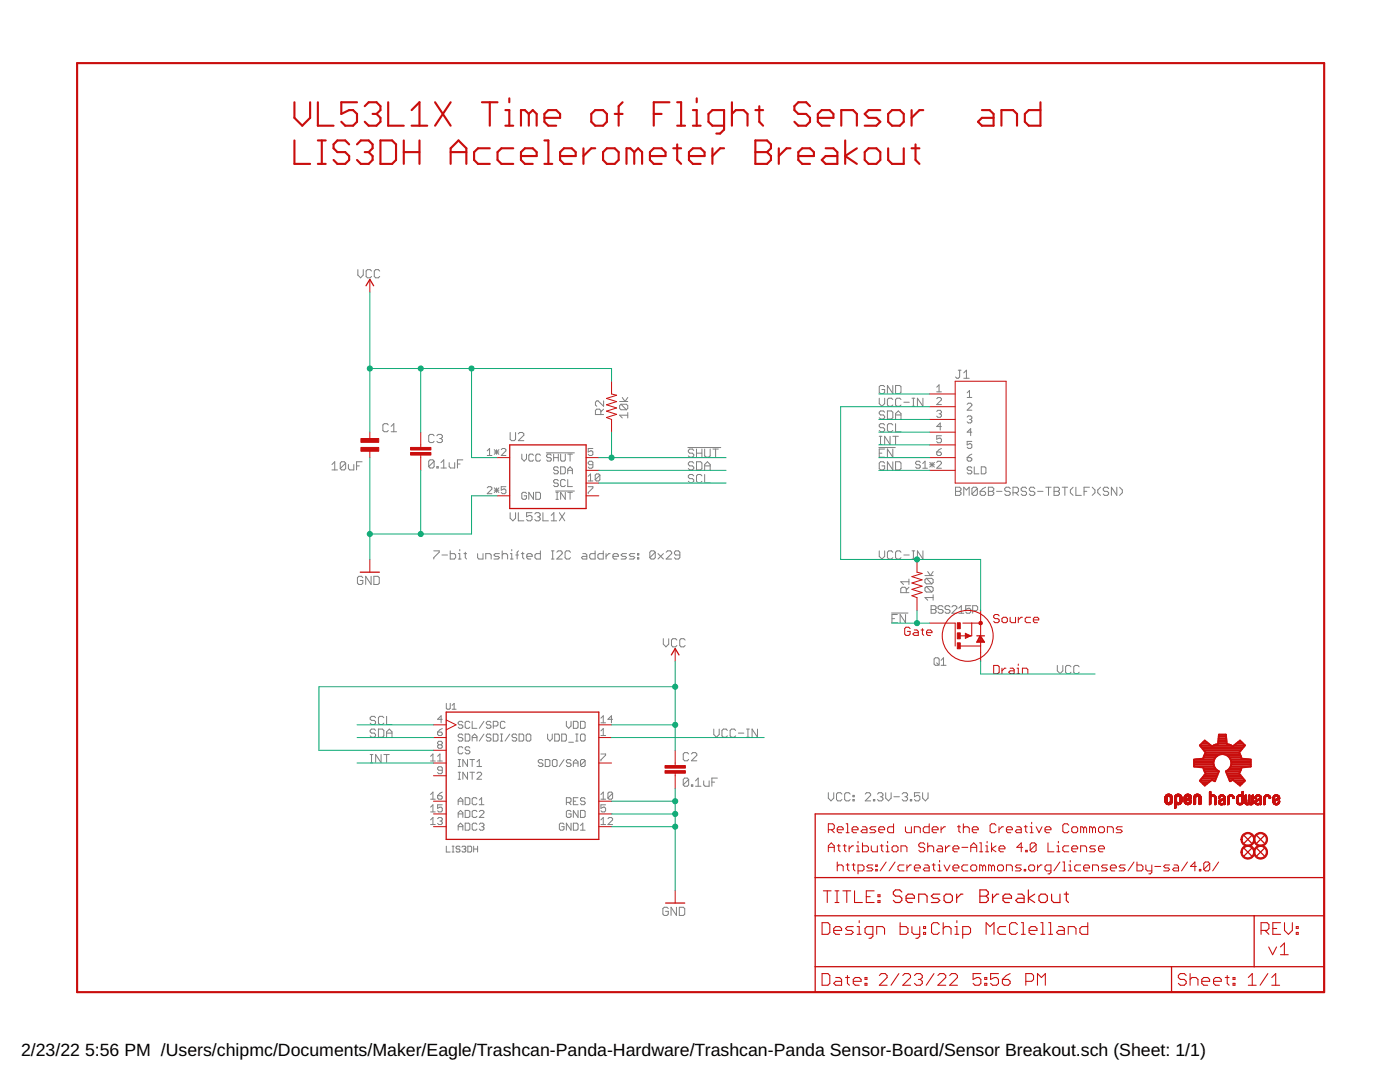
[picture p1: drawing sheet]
<svg xmlns="http://www.w3.org/2000/svg" width="279mm" height="216mm" viewBox="0 0 279 216" stroke-linecap="round" stroke-linejoin="round" font-family="sans-serif">
<defs><g id="words">
<g font-size="3.5">
<text x="4.2" y="210.7">2/23/22</text>
<text x="17" y="210.7">5:56 PM /Users/chipmc/Documents/Maker/Eagle/Trashcan-Panda-Hardware/Trashcan-Panda Sensor-Board/Sensor Breakout.sch (Sheet: 1/1)</text>
</g>
</g></defs>
<g fill="none" stroke="#808080" stroke-width=".2">
<path d="M71.4 53.8v1.1l.6 .5 .5-.5v-1.1M74.1 54.1l-.2-.3h-.6l-.2 .3v1.1l.2 .2h.6l.2-.2M75.8 54.1l-.3-.3h-.5l-.3 .3v1.1l.3 .2h.5l.3-.2M120.5 80v1.1l-1.1-1.1h-.3l-.3 .3v.5l.3 .3M124.2 79.3l.5 .8 .6-.8M175.5 79.5v1l.5 .6 .6-.6v-1M176.6 77.2l-.3-.3h-.6l-.2 .3v1.1l.2 .2h.6l.3-.2v-.6h-.6M178.2 76.9v1.6l-1.1-1.6v1.6M178.2 79.7l-.3-.2h-.5l-.3 .2v1.1l.3 .3h.5l.3-.3M178.7 76.9h.9l.2 .3v1.1l-.2 .2h-.9zM179.8 79.7l-.2-.2h-.6l-.3 .2v1.1l.3 .3h.6l.2-.3M182 79.5h.6"/>
<path d="M182.3 79.5v1.6M184.2 79.5v1.6l-1.1-1.6v1.6M186.9 79.6l.3-.3h.4l.3 .3v.2l-1 .9h1M186.9 77.3l.5-.5v1.4M186.9 78.2h1M191.2 73.9h.6M191.5 73.9v1.3l-.3 .3h-.2l-.3-.3M192.3 75.5h1.1M192.3 74.4l.6-.5v1.6M193 78.4l.5-.5v1.4M193 79.3h1M66.3 92.7l.5-.6v1.7"/>
<path d="M66.3 93.8h1.1M69 92.4v1.1l-.3 .3h-.5l-.3-.3M69 92.4l-.3-.3h-.5l-.3 .3v1.1M69 92.4l-1.1 1.1M69.5 92.7v.8l.3 .3h.8v-1.1M71.2 93h.5M72.3 92.1h-1.1v1.7M77.5 84.8l-.3-.3h-.5l-.3 .3v1.1l.3 .2h.5l.3-.2M78.1 86.1h1M78.1 85.1l.5-.6v1.6M86.6 87l-.2-.3h-.6l-.2 .3v1.1l.2 .2h.6l.2-.2M86.6 92l-.2-.2h-.6l-.2 .2v1.1"/>
<path d="M86.6 92v1.1l-.2 .3h-.6l-.2-.3M86.6 92l-1 1.1M87.2 93.1h.3v.3h-.3zM87.2 87l.3-.3h.5l.3 .3v.2l-.3 .3M87.7 87.5h.3M88 93.4h1.1M88 92.3l.6-.5v1.6M88 87.5l.3 .3v.3l-.3 .2h-.5l-.3-.2M89.6 92.3v.8l.3 .3h.8v-1.1M91.3 92.6h.5M92.4 91.8h-1.1v1.6M97.2 97.3l.3-.2h.4l.3 .2v.3l-1 .9h1"/>
<path d="M97.2 90l.5-.5v1.4M97.2 90.9h1M98.6 89.7l1 1M98.6 97.3l1 1M98.6 97.8h1M98.6 90.2h1M99.1 89.7v1M99.1 97.3v1M99.6 97.3l-1 1M99.6 89.7l-1 1M100 89.7l.3-.2h.4l.3 .2v.3l-1 .9h1M101 97.1h-1v.7l.7-.2 .3 .2v.5l-.3 .2h-.4l-.3-.2"/>
<path d="M101.8 86.3v1.4l.3 .2h.5l.3-.2v-1.4M103.4 86.6l.3-.3h.6l.2 .3v.2l-1.1 1.1h1.1M104.1 90.6v.9l.5 .5 .5-.5v-.9M105.1 98.5l-.3-.3h-.4l-.3 .3v.9l.3 .2h.4l.3-.2v-.5h-.5M106.5 90.8l-.3-.2h-.4l-.3 .2v1l.3 .2h.4l.3-.2M106.5 98.2v1.4l-1-1.4v1.4M106.9 98.2h.7l.3 .3v.9l-.3 .2h-.7zM107.9 90.8l-.3-.2h-.4l-.3 .2v1l.3 .2h.4l.3-.2M109 90.4h5.6M110 90.8l-.2-.2h-.5l-.2 .2v.3l.2 .2h.5l.2 .2v.3l-.2 .2h-.5l-.2-.2M110.5 90.6v1.4M110.5 91.3h.9"/>
<path d="M110.9 98h3.7M111 98.2h.4M111 99.6h.4M111.2 98.2v1.4M111.4 95.9l-.2-.2h-.5l-.2 .2v.3l.2 .2h.5l.2 .2v.3l-.2 .2h-.5l-.2-.2M111.4 93.4l-.2-.2h-.5l-.2 .2v.2l.2 .3h.5l.2 .2v.2l-.2 .3h-.5l-.2-.3M111.4 90.6v1.4M111.9 90.6v1.2l.2 .2h.5l.2-.2v-1.2M111.9 93.2h.7l.2 .2v.9l-.2 .3h-.7zM112.8 95.9l-.2-.2h-.5l-.2 .2v1l.2 .2h.5l.2-.2M112.8 98.2v1.4l-.9-1.4v1.4M113.3 98.2h.9"/>
<path d="M113.3 95.7v1.4h.9M113.3 90.6h.9M113.3 93.9h.9M113.3 94.6v-1l.5-.4 .4 .4v1M113.8 90.6v1.4M113.8 98.2v1.4M117.4 97.1h.9v.2l-.9 1v.2M117.4 95l.5-.4v1.4M117.4 96h.9M118.3 89.5h-.9v.7l.5-.2h.2l.2 .2v.5l-.2 .2h-.5l-.2-.2M118.3 92.7h-.7l-.2-.2v-.2l.2-.3h.5l.2 .3v.9l-.2 .2h-.5l-.2-.2M119.7 94.8l-.2-.2h-.5l-.2 .2v.9"/>
<path d="M119.7 94.8v.9l-.2 .3h-.5l-.2-.3M119.7 94.8l-.9 .9M119.9 82.7v-.8l-.3-.3h-.5l-.3 .3v.8h1.7M120.5 81.6l-.6 .6M123.7 80.1h1.6M123.9 80.7h1.1l.3 .2v.6l-.3 .3M123.9 80.7l-.2 .2v.6l.2 .3h1.1M123.9 80.7l1.1 1.1M125.3 82.8h-1.6l.5 .6M125.3 82.3v1.1M137.3 89.3h6.5M138.5 95l-.3-.3h-.6l-.2 .3v.2l.2 .3h.6l.3 .3v.2l-.3 .3h-.6l-.2-.3"/>
<path d="M138.5 92.4l-.3-.3h-.6l-.2 .3v.3l.2 .3h.6l.3 .2v.3l-.3 .3h-.6l-.2-.3M138.5 89.9l-.3-.3h-.6l-.2 .3v.2l.2 .3h.6l.3 .3v.3l-.3 .2h-.6l-.2-.2M139 92.1h.8l.3 .3v1.1l-.3 .3h-.8zM139 89.6v1.6M139 90.4h1.1M140.1 95l-.3-.3h-.5l-.3 .3v1l.3 .3h.5l.3-.3M140.1 89.6v1.6M140.6 93h1.1M140.6 94.7v1.6h1.1M140.6 89.6v1.4l.3 .2h.6l.2-.2v-1.4M140.6 93.8v-1.1l.6-.6 .5 .6v1.1M142.3 89.6h1.1"/>
<path d="M142.8 89.6v1.6M175.4 89.3h3.3M175.5 90.4h.5M175.5 88.7h.5M175.5 87.1h.5M175.7 87.1v1.6M176.6 82.3l-.3-.3h-.6l-.2 .3v.2l.2 .3h.6l.3 .3v.3l-.3 .2h-.6l-.2-.2M176.6 92.4l-.3-.3h-.6l-.2 .3v1.1l.2 .3h.6l.3-.3v-.5h-.6M176.6 84.8l-.3-.3h-.6l-.2 .3v.3l.2 .2h.6l.3 .3v.3l-.3 .2h-.6l-.2-.2M176.6 89.6h-1.1v1.6h1.1M177.1 82h.8l.3 .3v1.1l-.3 .2h-.8zM177.6 87.1v1.6l-1-1.6v1.6"/>
<path d="M178.2 84.8l-.3-.3h-.5l-.3 .3v1.1l.3 .2h.5l.3-.2M178.2 89.6v1.6l-1.1-1.6v1.6M178.2 92.1v1.7l-1.1-1.7v1.7M178.2 87.1h1.1M178.7 82.8h1.1M178.7 92.1h.9l.2 .3v1.1l-.2 .3h-.9zM178.7 84.5v1.6h1.1M178.7 83.6v-1.1l.6-.5 .5 .5v1.1M178.7 87.1v1.6M180.4 80.3h1.1M182 81.1h.6M183.7 92.3l-.3-.3h-.4l-.3 .3v.2l.3 .2h.4l.3 .3v.2l-.3 .2h-.4l-.3-.2"/>
<path d="M184.1 92.5l.5-.5v1.4M184.1 93.4h1M185.5 92.7h1M185.5 92.3l1 .9M186 92.3v.9M186.5 92.3l-1 .9M186.9 90.2h.7l.3 .2v.3l-.3 .2h-.4l-.3-.2zM186.9 92.3l.3-.3h.4l.3 .3v.2l-1 .9h1M186.9 82.1l.3-.2h.4l.3 .2v.2l-.3 .3M187.4 82.6h.2M187.6 82.6l.3 .2v.2l-.3 .3h-.4l-.3-.3M187.9 87h-1v.7l.7-.3 .3 .3v.4l-.3 .2h-.4l-.3-.2"/>
<path d="M187.9 85.1h-1l.7-.7v1.4M187.9 89.5l-1 .7M190.7 97.2h.8l.3 .3v.3l-.3 .2 .3 .3v.3l-.3 .2h-.8zM190.7 98h.8M192.3 98.8v-1.6l.6 .6 .5-.6v1.6M193 91.3h.7l.3 .2v.3l-.3 .2h-.4l-.3-.2zM193 80.7l.3-.2h.4l.3 .2v.2l-1 1h1M193 83.2l.3-.2h.4l.3 .2v.3l-.3 .2M193.5 83.7h.2M193.7 83.7l.3 .2v.3l-.3 .2h-.4l-.3-.2M194 88.1h-1v.7l.5-.3h.2l.3 .3v.4l-.3 .3h-.4l-.3-.3M194 86.2h-1l.7-.7v1.4"/>
<path d="M194 93.4l-.3-.2h-.4l-.3 .2v.2l.3 .3h.4l.3 .2v.2l-.3 .3h-.4l-.3-.3M194 90.6l-1 .7M194.4 93.2v1.4h1M195.1 97.5l-.3-.3h-.6l-.2 .3v1.1M195.1 97.5v1.1l-.3 .2h-.6l-.2-.2M195.1 97.5l-1.1 1.1M195.6 98h.8l.3 .3v.3l-.3 .2h-.5l-.3-.2zM195.8 93.2h.7l.3 .2v.9l-.3 .3h-.7zM196.7 97.2l-.5 .3-.6 .5M197.3 97.2h.8l.2 .3v.3l-.2 .2 .2 .3v.3l-.2 .2h-.8zM197.3 98h.8M198.9 98h1.1"/>
<path d="M201.6 97.5l-.3-.3h-.5l-.3 .3v.3l.3 .2h.5l.3 .3v.3l-.3 .2h-.5l-.3-.2M202.2 98.3h.8l.2-.3v-.5l-.2-.3h-.8v1.6M202.7 98.3l.5 .5M204.9 97.5l-.3-.3h-.5l-.3 .3v.3l.3 .2h.5l.3 .3v.3l-.3 .2h-.5l-.3-.2M206.5 97.5l-.3-.3h-.5l-.3 .3v.3l.3 .2h.5l.3 .3v.3l-.3 .2h-.5l-.3-.2M207.1 98h1.1M208.7 97.2h1.1M209.3 97.2v1.6M210.4 97.2h.8l.2 .3v.3l-.2 .2 .2 .3v.3l-.2 .2h-.8zM210.4 98h.8M212 97.2h1.1M212.5 97.2v1.6"/>
<path d="M214.2 97.2l-.6 .6v.5l.6 .5M214.7 97.2v1.6h1.1M216.3 98h.6M217.4 97.2h-1.1v1.6M218 97.2l.5 .6v.5l-.5 .5M219.6 97.2l-.5 .6v.5l.5 .5M221.3 97.5l-.3-.3h-.6l-.2 .3v.3l.2 .2h.6l.3 .3v.3l-.3 .2h-.6l-.2-.2M222.9 97.2v1.6l-1.1-1.6v1.6M223.4 97.2l.6 .6v.5l-.6 .5M72.4 115.3l-.2-.3h-.6l-.3 .3v1.1l.3 .2h.6l.2-.2v-.6h-.5M74.1 115v1.6l-1.1-1.6v1.6M74.6 115h.8l.3 .3v1.1l-.3 .2h-.8z"/>
<path d="M86.6 109.9h1.1v.3l-1.1 1.1v.2M88.2 110.7h1.1M89.9 109.9v1.6h.8l.2-.2v-.6l-.2-.2h-.8M91.5 111.5h.5M91.5 110.5h.3v1M91.8 109.6v.3M92.6 110.5h.5M92.9 110.2v1.1l.2 .2M95.3 110.5v.8l.3 .2h.8v-1M96.9 111.5v-1h.8l.3 .2v.8M99.7 110.5h-.9l-.2 .2 .2 .3h.6l.3 .3-.3 .2h-.8M100.2 110.7l.3-.2h.5l.3 .2v.8"/>
<path d="M100.2 109.9v1.6M101.8 102.3v1.1l.6 .5 .5-.5v-1.1M101.9 111.5h.5M101.9 110.5h.2v1M102.1 109.6v.3M102.9 110.7h.6M103.4 102.3v1.6h1.1M103.5 109.9l-.3 .3v1.3M104 110.5h.6M104.3 110.2v1.1l.3 .2M105.1 111h1.1v-.3l-.3-.2h-.5l-.3 .2v.6l.3 .2h.5M106.2 102.3h-1.1v.8l.8-.3 .3 .3v.6l-.3 .2h-.5l-.3-.2"/>
<path d="M106.7 102.6l.3-.3h.5l.3 .3v.2l-.3 .3M107.3 103.1h.2M107.5 103.1l.3 .3v.3l-.3 .2h-.5l-.3-.2M107.8 109.9v1.6h-.8l-.2-.2v-.6l.2-.2h.8M108.4 102.3v1.6h1.1M110 103.9h1.1M110 102.8l.5-.5v1.6M110 109.9h.6M110 111.5h.6M110.3 109.9v1.6M111.1 110.2l.3-.3h.6l.2 .3v.3l-1.1 1h1.1M111.6 102.3l1.1 1.6"/>
<path d="M112.7 102.3l-1.1 1.6M113.9 110.2l-.3-.3h-.6l-.2 .3v1.1l.2 .2h.6l.3-.2M116.3 110.5h.6l.2 .2v.8h-.8l-.3-.2 .3-.3h.8M118.8 109.9v1.6h-.9l-.2-.2v-.6l.2-.2h.9M120.4 109.9v1.6h-.8l-.3-.2v-.6l.3-.2h.8M120.9 110.5v1M121.8 110.5h-.3l-.6 .5M122.3 111h1.1v-.3l-.3-.2h-.5l-.3 .2v.6l.3 .2h.5M125 110.5h-.8l-.2 .2 .2 .3h.6l.2 .3-.2 .2h-.8M126.7 110.5h-.8l-.3 .2 .3 .3h.5l.3 .3-.3 .2h-.8M127.2 110.5h.3v.2h-.3zM127.2 111.3h.3v.2h-.3z"/>
<path d="M130.8 110.2l-.3-.3h-.6l-.2 .3v1.1M130.8 110.2v1.1l-.3 .2h-.6l-.2-.2M130.8 110.2l-1.1 1.1M131.3 110.5l1.1 1M132.4 110.5l-1.1 1M132.9 110.2l.3-.3h.6l.2 .3v.3l-1.1 1h1.1M135.7 110.7h-.8l-.3-.2v-.3l.3-.3h.5l.3 .3v1.1l-.3 .2h-.5l-.3-.2M175.5 109.9v1.1l.5 .5 .6-.5v-1.1M178.2 110.2l-.3-.3h-.5l-.3 .3v1.1l.3 .2h.5l.3-.2M179.8 110.2l-.2-.3h-.6l-.3 .3v1.1l.3 .2h.6l.2-.2M180.4 110.7h1.1M180.9 118.3v-.8l-.3-.3h-.6l-.2 .3v.8h1.6"/>
<path d="M181.4 117.2l-.5 .5M181.4 116.1h-1.6l.5 .5M181.4 115.5v1.1M182 109.9h.6M182 111.5h.6M182.3 109.9v1.6M184.2 109.9v1.6l-1.1-1.6v1.6M184.6 114.9h1.6M184.9 115.4h1l.3 .3v.5l-.3 .3M184.9 117.1h1l.3 .2v.6l-.3 .2M184.9 117.1l-.3 .2v.6l.3 .2h1M184.9 115.4l-.3 .3v.5l.3 .3h1"/>
<path d="M184.9 117.1l1 1M184.9 115.4l1 1.1M185.1 114l.6 .9 .5-.9M186.2 119.2h-1.6l.5 .6M186.2 118.7v1.1M132.4 127.4v1.1l.5 .6 .6-.6v-1.1M135.1 127.7l-.3-.3h-.5l-.3 .3v1.1l.3 .3h.5l.3-.3M136.7 127.7l-.2-.3h-.6l-.2 .3v1.1l.2 .3h.6l.2-.3M177.9 122.3h3.3M178 123.4h.5M179.1 122.6h-1.1v1.6h1.1M180.7 122.6v1.6l-1.1-1.6v1.6"/>
<path d="M185.8 120.9h.8l.2 .2v.3l-.2 .2 .2 .3v.2l-.2 .3h-.8zM185.8 121.6h.8M186.4 131.5l.3-.2h.5l.2 .2v1l-.2 .3h-.5l-.3-.3zM186.9 132.3l.5 .5M187.8 132.8h1M187.8 131.8l.5-.5v1.5M188.2 121.1l-.2-.2h-.5l-.3 .2v.3l.3 .2h.5l.2 .3v.2l-.2 .3h-.5l-.3-.3M189.6 121.1l-.3-.2h-.5l-.2 .2v.3l.2 .2h.5l.3 .3v.2l-.3 .3h-.5l-.2-.3M190 121.1l.2-.2h.5l.3 .2v.3l-1 1h1M191.3 122.4h1M191.3 121.4l.6-.5v1.5M193.7 120.9h-1v.7l.5-.2h.3l.2 .2v.5l-.2 .3h-.5l-.3-.3"/>
<path d="M194.1 121.9h.8l.2-.3v-.5l-.2-.2h-.8v1.5M211 132.8v1.1l.6 .5 .5-.5v-1.1M213.7 133.1l-.2-.3h-.6l-.2 .3v1l.2 .3h.6l.2-.3M215.4 133.1l-.3-.3h-.5l-.3 .3v1l.3 .3h.5l.3-.3M73.9 152.2h.5M73.9 150.6h.5M74.1 150.6v1.6M75 143.2l-.3-.3h-.6l-.2 .3v.3l.2 .2h.6l.3 .3v.3l-.3 .3h-.6l-.2-.3M75 145.8l-.3-.3h-.6l-.2 .3v.2l.2 .3h.6l.3 .3v.2l-.3 .3h-.6l-.2-.3M75.5 145.5h.8l.3 .3v1l-.3 .3h-.8zM76.1 150.6v1.6l-1.1-1.6v1.6M76.6 143.2l-.3-.3h-.5l-.3 .3v1.1l.3 .3h.5l.3-.3"/>
<path d="M76.6 150.6h1.1M77.2 142.9v1.7h1M77.2 147.1v-1.1l.5-.5 .5 .5v1.1M77.2 150.6v1.6M77.2 146.3h1M85.9 150.9l.5-.4v1.3M85.9 158.5l.5-.4v1.4M85.9 151.8h1M85.9 159.5h1M87.3 146.1h.7l.3 .2v.2l-.3 .3h-.4l-.3-.3zM87.3 158.8h.7l.3 .2v.2l-.3 .3h-.4l-.3-.3zM87.3 151.8h1"/>
<path d="M87.3 150.9l.5-.4v1.3M87.6 148.6l-.3-.2v-.3l.3-.2h.4l.3 .2v.3l-.3 .2M87.6 148.6l-.3 .2v.3l.3 .2h.4l.3-.2v-.3l-.3-.2M87.6 148.6h.4M88.3 143.5h-1l.7-.7v1.4M88.3 145.4l-1 .7M88.3 153.7h-.7l-.3-.2v-.3l.3-.2h.4l.3 .2v1l-.3 .2h-.4l-.3-.2M88.3 158.1l-.5 .2-.5 .5M89.1 140.4v.9l.2 .2h.3l.3-.2v-.9M90.2 141.5h.8M90.2 140.7l.4-.3v1.1M91.4 155.5h.5"/>
<path d="M91.4 154.1h.5M91.4 153h.5M91.4 151.6h.5M91.4 159.9h1M91.7 151.6v1.4M91.7 154.1v1.4M92.4 144.2l-.3-.3h-.4l-.3 .3v.2l.3 .2h.4l.3 .3v.2l-.3 .2h-.4l-.3-.2M92.4 146.7l-.3-.2h-.4l-.3 .2v.2l.3 .3h.4l.3 .2v.2l-.3 .3h-.4l-.3-.3M92.4 149.2l-.3-.2h-.4l-.3 .2v1l.3 .2h.4l.3-.2M92.8 146.5h.7l.3 .2v.9l-.3 .3h-.7zM92.8 159.2h.7l.3 .2v.9l-.3 .3h-.7zM93.3 151.6v1.4l-.9-1.4v1.4"/>
<path d="M93.3 154.1v1.4l-.9-1.4v1.4M93.8 144.2l-.3-.3h-.4l-.3 .3v.9l.3 .2h.4l.3-.2M93.8 149.2l-.3-.2h-.4l-.3 .2v.3l.3 .2h.4l.3 .2v.3l-.3 .2h-.4l-.3-.2M93.8 154.1h.9M93.8 151.6h.9M94.2 143.9v1.4h1M94.2 147.9v-1l.5-.4 .5 .4v1M94.2 151.6v1.4M94.2 154.1v1.4M94.2 147.2h1M95.2 159.4l-.2-.2h-.5l-.3 .2v.9l.3 .3h.5l.2-.3M95.2 154.3l.2-.2h.5l.2 .2v.3l-.9 .9h.9"/>
<path d="M95.2 153h.9M95.2 152l.5-.4v1.4M95.7 159.6l.4-.4v1.4M96.6 143.9l-.9 1.4M96.6 146.5l-.9 1.4M98 144.2l-.3-.3h-.4l-.3 .3v.2l.3 .2h.4l.3 .3v.2l-.3 .2h-.4l-.3-.2M98 146.7l-.3-.2h-.4l-.3 .2v.2l.3 .3h.4l.3 .2v.2l-.3 .3h-.4l-.3-.3M98.4 144.9h.7l.3-.3v-.4l-.3-.3h-.7v1.4M98.4 146.5h.7l.3 .2v.9l-.3 .3h-.7zM99.9 146.5h.4M99.9 147.9h.4M100.1 146.5v1.4"/>
<path d="M100.8 144.2l-.2-.3h-.5l-.2 .3v.9l.2 .2h.5l.2-.2M101.7 146.5l-.9 1.4M103.1 146.7l-.2-.2h-.5l-.2 .2v.2l.2 .3h.5l.2 .2v.2l-.2 .3h-.5l-.2-.3M103.6 146.5h.7l.2 .2v.9l-.2 .3h-.7zM105.2 146.5h.5l.2 .2v.9l-.2 .3h-.5l-.2-.3v-.9zM108.4 151.8l-.3-.2h-.4l-.3 .2v.2l.3 .3h.4l.3 .2v.2l-.3 .3h-.4l-.3-.3M108.8 151.6h.7l.2 .2v.9l-.2 .3h-.7zM109.3 146.5v.9l.4 .5 .5-.5v-.9M110.2 151.8l.3-.2h.4l.3 .2v.9l-.3 .3h-.4l-.3-.3zM110.7 146.5h.7l.2 .2v.9l-.2 .3h-.7zM112.1 146.5h.7l.2 .2v.9l-.2 .3h-.7zM112.6 151.6l-1 1.4"/>
<path d="M113 143.9v1l.5 .4 .5-.4v-1M113.5 148.1h.9M114 151.8l-.3-.2h-.4l-.3 .2v.2l.3 .3h.4l.3 .2v.2l-.3 .3h-.4l-.3-.3M114.4 143.9h.7l.3 .3v.9l-.3 .2h-.7zM114.4 152.3h1M114.4 153v-1l.5-.4 .5 .4v1M114.4 159.9h.5M114.9 146.5h.5M114.9 147.9h.5M115.1 146.5v1.4M115.4 159.2h-1v1.4h1M115.8 143.9h.7l.3 .3v.9l-.3 .2h-.7z"/>
<path d="M116.1 146.5h.4l.3 .2v.9l-.3 .3h-.4l-.3-.3v-.9zM116.8 159.4l-.3-.2h-.4l-.3 .2v.2l.3 .3h.4l.3 .2v.2l-.3 .3h-.4l-.3-.3M116.8 151.8v.9l-.3 .3h-.4l-.3-.3M116.8 151.8l-.3-.2h-.4l-.3 .2v.9M116.8 151.8l-1 .9M119.9 143.3l.5-.5v1.4M119.9 145.8l.5-.4v1.4M119.9 158.5l.5-.4v1.4M119.9 146.8h1M119.9 150.5h1v.2l-1 .9v.2M119.9 144.2h1M119.9 159.5h1"/>
<path d="M122.3 143.5h-1l.7-.7v1.4M122.3 158.3v.9l-.3 .3h-.4l-.3-.3M122.3 158.3l-.3-.2h-.4l-.3 .2v.9M122.3 158.3l-1 .9M137.4 150.5l-.2-.3h-.6l-.2 .3v1l.2 .3h.6l.2-.3M137.4 155.5l-.2-.2h-.6l-.2 .2v1.1M137.4 155.5v1.1l-.2 .3h-.6l-.2-.3M137.4 155.5l-1 1.1M138 156.6h.3v.3h-.3zM138 150.5l.3-.3h.5l.3 .3v.2l-1.1 1.1h1.1M138.8 156.9h1.1M138.8 155.8l.5-.5v1.6"/>
<path d="M140.4 155.8v.8l.3 .3h.8v-1.1M142.1 156.1h.5M142.5 145.5v1.1l.5 .5 .5-.5v-1.1M143.2 155.3h-1.1v1.6M145.2 145.8l-.3-.3h-.5l-.3 .3v1l.3 .3h.5l.3-.3M146.8 145.8l-.3-.3h-.5l-.3 .3v1l.3 .3h.5l.3-.3M147.4 146.3h1M149 145.5h.5M149 147.1h.5M149.3 145.5v1.6M151.2 145.5v1.6l-1.1-1.6v1.6M165.3 158.2v1.1l.5 .5 .6-.5v-1.1"/>
<path d="M168 158.5l-.3-.3h-.5l-.3 .3v1l.3 .3h.5l.3-.3M169.7 158.5l-.3-.3h-.6l-.2 .3v1l.2 .3h.6l.3-.3M170.2 159.5h.3v.3h-.3zM170.2 158.7h.3v.3h-.3zM172.7 158.5l.2-.3h.6l.3 .3v.2l-1.1 1.1h1.1M174.3 159.5h.3v.3h-.3zM175.1 158.5l.3-.3h.5l.3 .3v.2l-.3 .3M175.7 159h.2M175.9 159l.3 .3v.2l-.3 .3h-.5l-.3-.3M176.8 158.2v1.1l.5 .5 .5-.5v-1.1M178.4 159h1.1M180 158.5l.3-.3h.5l.3 .3v.2l-.3 .3"/>
<path d="M180.6 159h.2M180.8 159l.3 .3v.2l-.3 .3h-.5l-.3-.3M181.7 159.5h.2v.3h-.2zM183.6 158.2h-1.1v.8l.5-.3h.3l.3 .3v.5l-.3 .3h-.5l-.3-.3M184.1 158.2v1.1l.6 .5 .5-.5v-1.1M85.9 161.1l.5-.5v1.4M85.9 163.6l.5-.5v1.4M85.9 164.5h1M85.9 162h1M87.3 163.4l.3-.3h.4l.3 .3v.2l-.3 .2M87.8 163.8h.2M88 163.8l.3 .3v.2l-.3 .2h-.4l-.3-.2"/>
<path d="M88.3 160.6h-1v.7l.5-.2h.2l.3 .2v.5l-.3 .2h-.4l-.3-.2M89.1 168.8v1.2h.8M90.2 170h.4M90.2 168.8h.4M90.4 168.8v1.2M91.4 160.6v-1l.5-.4 .5 .4v1M91.4 163.1v-.9l.5-.5 .5 .5v.9M91.4 165.7v-1l.5-.4 .5 .4v1M91.4 165h1M91.4 162.4h1M91.8 169l-.2-.2h-.4l-.2 .2 .2 .4h.4l.2 .2-.2 .4h-.4l-.2-.2M92.2 169l.2-.2h.4l.2 .2-.2 .4"/>
<path d="M92.6 169.4h.2M92.8 169.4l.2 .2-.2 .4h-.4l-.2-.2M92.8 161.7h.7l.3 .2v1l-.3 .2h-.7zM92.8 164.3h.7l.3 .2v.9l-.3 .3h-.7zM93.4 168.8h.5l.2 .2v.8l-.2 .2h-.5zM94.5 169.4h.8M94.5 168.8v1.2M95.2 161.9l-.2-.2h-.5l-.3 .2v1l.3 .2h.5l.2-.2M95.2 164.5l-.2-.2h-.5l-.3 .2v.9l.3 .3h.5l.2-.3M95.3 168.8v1.2M95.7 164.5l.2-.2h.5l.2 .2v.2l-.2 .3M95.7 161.9l.2-.2h.5l.2 .2v.3l-.9 .9h.9"/>
<path d="M95.7 160.6h.9M96.1 165h.3M96.4 165l.2 .2v.2l-.2 .3h-.5l-.2-.3M112.6 164.5l-.3-.2h-.4l-.3 .2v.9l.3 .3h.4l.3-.3v-.4h-.5M113 160.1h.7l.3-.2v-.5l-.3-.2h-.7v1.4M113.5 160.1l.5 .5M114 161.9l-.3-.2h-.4l-.3 .2v1l.3 .2h.4l.3-.2v-.5h-.5M114 164.3v1.4l-1-1.4v1.4M114.4 164.3h.7l.3 .2v.9l-.3 .3h-.7zM115.4 161.7v1.4l-1-1.4v1.4M115.8 161.7h.7l.3 .2v1l-.3 .2h-.7zM115.8 165.7h1"/>
<path d="M115.8 164.7l.5-.4v1.4M119.9 163.6l.5-.5v1.4M119.9 164.5h1M120.9 160.6h-1v.7l.5-.2h.2l.3 .2v.5l-.3 .2h-.4l-.3-.2M121.3 163.4l.3-.3h.4l.3 .3v.2l-1 .9h1M133.4 181.3l-.3-.3h-.5l-.3 .3v1.1l.3 .3h.5l.3-.3v-.6h-.6M135 181v1.7l-1.1-1.7v1.7M135.6 181h.8l.3 .3v1.1l-.3 .3h-.8z"/>
</g>
<g fill="none" stroke="#c90d0c" stroke-width=".21">
<path d="M185.5 124.3h5.1v4.6M191.6 128.9h4.1M192.2 124.3h3.5M193.9 124.3v2.6h-2.2M195.7 121.8v10.2M164.3 177.8h1.6M165.1 177.8v2.3M166.6 177.8h.8M167 177.8v2.3M168.2 177.8h1.6M169 177.8v2.3M170.5 177.8v2.3h1.6"/>
<path d="M172.9 178.9h.8M174.5 177.8h-1.6v2.3h1.6M175.2 179.7h.4v.4h-.4zM175.2 178.5h.4v.4h-.4zM164.1 184.1h1.1l.4 .4v1.6l-.4 .3h-1.1zM164.1 194.3h1.1l.4 .3v1.6l-.4 .4h-1.1zM166.4 185.7h1.6v-.4l-.4-.4h-.8l-.4 .4v.8l.4 .3h.8M166.6 180.1h.8M166.8 195.1h.8l.4 .3v1.2h-1.2l-.4-.4 .4-.4h1.2M168.7 195.1h.8M169.1 194.6v1.6l.4 .4M170.3 184.9h-1.2l-.4 .4 .4 .4h.8l.4 .4-.4 .3h-1.2"/>
<path d="M170.3 195.8h1.6v-.4l-.4-.3h-.8l-.4 .3v.8l.4 .4h.8M171.1 186.4h.8M171.1 184.9h.4v1.5M171.5 183.7v.4M172.6 196.2h.4v.4h-.4zM172.6 195.1h.4v.3h-.4zM174.2 186.4h-1.2l-.4-.3v-.8l.4-.4h1.2v1.9l-.4 .4h-.4M175 186.4v-1.5h1.1l.4 .4v1.1M175.5 194.6l.4-.3h.8l.3 .3v.5l-1.5 1.5h1.5M179.4 194.3l-1.6 2.3M179.6 184.1v2.3h1.2l.4-.3v-.8l-.4-.4h-1.2M180.2 194.6l.4-.3h.7l.4 .3v.5l-1.5 1.5h1.5"/>
<path d="M182 184.9v1.2l.4 .3h1.2M182.5 194.6l.4-.3h.8l.4 .3v.5l-.4 .3M183.3 195.4h.4M183.6 184.9v1.9l-.4 .4h-.4M183.7 195.4l.4 .4v.4l-.4 .4h-.8l-.4-.4M184.3 186.1h.4v.3h-.4zM184.3 184.9h.4v.4h-.4zM186.4 194.3l-1.6 2.3M187.2 194.6l.4-.3h.7l.4 .3v.5l-1.5 1.5h1.5M187.5 184.5l-.4-.4h-.8l-.4 .4v1.6l.4 .3h.8l.4-.3M188.2 184.1v2.3M188.2 185.3l.4-.4h.8l.4 .4v1.1"/>
<path d="M189.5 194.6l.4-.3h.8l.4 .3v.5l-1.6 1.5h1.6M190.6 186.4h.7M190.6 184.9h.4v1.5M191 183.7v.4M192.1 186.4h1.2l.4-.3v-.8l-.4-.4h-1.2v2.3M195.7 194.3h-1.5v1.1l.8-.3h.4l.3 .3v.8l-.3 .4h-.8l-.4-.4M196.5 196.2h.4v.4h-.4zM196.5 195.1h.4v.3h-.4zM196.8 186.4v-2.3l.8 .8 .8-.8v2.3M199.3 194.3h-1.6v1.1l.8-.3h.4l.4 .3v.8l-.4 .4h-.8l-.4-.4M200 195.4h1.2l.4 .4v.4l-.4 .4h-.8l-.4-.4zM200.7 184.9h-1.2l-.3 .4v.8l.3 .3h1.2"/>
<path d="M201.6 194.3l-.8 .3-.8 .8M203.1 184.5l-.5-.4h-.7l-.4 .4v1.6l.4 .3h.7l.5-.3M203.8 184.1h.4v2.3M203.8 186.4h.8M204.7 195.8h1.2l.4-.4v-.8l-.4-.3h-1.2v2.3M205.4 185.7h1.5v-.4l-.3-.4h-.8l-.4 .4v.8l.4 .3h.8M207.1 196.6v-2.3l.7 .8 .8-.8v2.3M207.7 184.1h.4v2.3M207.7 186.4h.8M209.3 184.1h.4v2.3M209.3 186.4h.8M211.2 184.9h.8l.4 .4v1.1h-1.2l-.4-.3 .4-.4h1.2"/>
<path d="M213.2 186.4v-1.5h1.2l.3 .4v1.1M217.1 184.1v2.3h-1.2l-.4-.3v-.8l.4-.4h1.2M236.7 194.6l-.4-.3h-.7l-.4 .3v.5l.4 .3h.7l.4 .4v.4l-.4 .4h-.7l-.4-.4M237.5 195.4l.4-.3h.8l.4 .3v1.2M237.5 194.3v2.3M239.8 195.8h1.6v-.4l-.4-.3h-.8l-.4 .3v.8l.4 .4h.8M242.2 195.8h1.5v-.4l-.3-.3h-.8l-.4 .3v.8l.4 .4h.8M244.5 195.1h.8M244.9 194.6v1.6l.4 .4M246.1 196.2h.4v.4h-.4zM246.1 195.1h.4v.3h-.4zM249.1 196.6h1.6"/>
<path d="M249.1 195.1l.8-.8v2.3M251.7 185.7h1.2l.3-.4v-.8l-.3-.4h-1.2v2.3M252.5 185.7l.7 .7M253 194.3l-1.5 2.3M253.2 189l.8 1.5 .8-1.5M253.8 196.6h1.6M253.8 195.1l.8-.8v2.3M254 185.3h.8M255.5 189l.8-.8v2.3M255.5 190.5h1.6M255.6 184.1h-1.6v2.3h1.6M256.3 184.1v1.6l.8 .7 .8-.7v-1.6"/>
<path d="M258.7 186.1h.4v.3h-.4zM258.7 184.9h.4v.4h-.4z"/>
<circle cx="193.1" cy="126.9" r="5.1"/>
</g>
<g fill="none" stroke="#c90d0c" stroke-width=".42">
<path d="M15.4 12.6h248.9v185.4h-248.9zM101.6 19.6v.8M139 19.6v.8M58.8 20.4v3.1l1.5 1.6 1.6-1.6v-3.1M58.8 28v4.7h3.1M63.4 20.4v4.7h3.2M63.4 32.7h1.6M63.4 28h1.6M64.2 28v4.7M69.7 28.8l-.8-.8h-1.6l-.7 .8v.8l.7 .8h1.6l.8 .7v.8l-.8 .8h-1.6l-.7-.8M71.2 20.4h-3.1v2.3l1.6-.7h.8l.7 .7v1.6l-.7 .8h-1.6l-.8-.8M71.2 28.8l.8-.8h1.6l.8 .8v.8l-.8 .8"/>
<path d="M72.8 21.2l.8-.8h1.5l.8 .8v.8l-.8 .7M72.8 30.4h.8M73.6 30.4l.8 .7v.8l-.8 .8h-1.6l-.8-.8M74.4 22.7h.7M75.1 22.7l.8 .8v.8l-.8 .8h-1.5l-.8-.8M75.9 28h2.4l.7 .8v3.1l-.7 .8h-2.4zM77.5 20.4v4.7h3.1M80.6 30.4h3.1M80.6 28v4.7M82.1 25.1h3.2M82.1 22l1.6-1.6v4.7M83.7 28v4.7"/>
<path d="M86.8 20.4l3.1 4.7M89.9 20.4l-3.1 4.7M89.9 30.4h3.2M89.9 32.7v-3.1l1.6-1.6 1.6 1.6v3.1M96.2 20.4h3.1M97.7 20.4v4.7M97.7 29.6h-2.3l-.8 .8v1.5l.8 .8h2.3M100.9 25.1h1.5M100.9 22h.7v3.1M102.4 29.6h-2.3l-.8 .8v1.5l.8 .8h2.3M104 31.1h3.1v-.7l-.8-.8h-1.5l-.8 .8v1.5l.8 .8h1.5M105.5 22.7l-.7-.7h-.8v3.1"/>
<path d="M105.5 22.7v2.4M105.5 22.7l.8-.7 .8 .7v2.4M108.6 23.5h3.2v-.8l-.8-.7h-1.6l-.8 .7v1.6l.8 .8h1.6M108.6 32.7h1.6M108.6 28h.8v4.7M111.8 31.1h3.1v-.7l-.8-.8h-1.6l-.7 .8v1.5l.7 .8h1.6M116.4 29.6v3.1M118 22.7l.8-.7h1.6l.7 .7v1.6l-.7 .8h-1.6l-.8-.8zM118.8 29.6h-.8l-1.6 1.5M120.4 30.4l.7-.8h1.6l.8 .8v1.5l-.8 .8h-1.6l-.7-.8zM122.7 22.7h1.5M124.2 20.4l-.7 .8v3.9"/>
<path d="M126.6 30.4l-.8-.8h-.8v3.1M126.6 30.4v2.3M126.6 30.4l.8-.8 .7 .8v2.3M129.7 31.1h3.1v-.7l-.8-.8h-1.5l-.8 .8v1.5l.8 .8h1.5M130.5 22.7h1.5M133.6 20.4h-3.1v4.7M134.4 29.6h1.5M135.1 25.1h1.6M135.1 20.4h.8v4.7M135.1 28.8v3.1l.8 .8M137.5 31.1h3.1v-.7l-.8-.8h-1.5l-.8 .8v1.5l.8 .8h1.5M138.3 25.1h1.5"/>
<path d="M138.3 22h.7v3.1M142.2 29.6v3.1M144.5 25.1h-2.3l-.8-.8v-1.6l.8-.7h2.3v3.9l-.8 .7h-.7M144.5 29.6h-.8l-1.5 1.5M146.1 22.7l.8-.7h1.5l.8 .7v2.4M146.1 20.4v4.7M150.7 22h1.6M150.7 28h2.4l.8 .8v.8l-.8 .8 .8 .7v.8l-.8 .8h-2.4zM150.7 30.4h2.4M151.5 21.2v3.1l.8 .8M155.4 29.6v3.1M157.8 29.6h-.8l-1.6 1.5"/>
<path d="M159.3 31.1h3.1v-.7l-.8-.8h-1.5l-.8 .8v1.5l.8 .8h1.5M161.6 21.2l-.7-.8h-1.6l-.8 .8v.8l.8 .7h1.6l.7 .8v.8l-.7 .8h-1.6l-.8-.8M163.2 23.5h3.1v-.8l-.7-.7h-1.6l-.8 .7v1.6l.8 .8h1.6M164.8 29.6h1.5l.8 .8v2.3h-2.3l-.8-.8 .8-.8h2.3M167.9 25.1v-3.1h2.3l.8 .7v2.4M168.7 28v4.7M171 29.6l-2.3 1.5 2.3 1.6M172.6 30.4l.8-.8h1.5l.8 .8v1.5l-.8 .8h-1.5l-.8-.8zM175.7 22h-2.3l-.8 .7 .8 .8h1.5l.8 .8-.8 .8h-2.3M177.2 22.7l.8-.7h1.6l.8 .7v1.6l-.8 .8h-1.6l-.8-.8zM177.2 29.6v2.3l.8 .8h2.4v-3.1M181.9 22v3.1"/>
<path d="M181.9 29.6h1.6M182.7 28.8v3.1l.8 .8M184.3 22h-.8l-1.6 1.5M196 22h1.5l.8 .7v2.4h-2.3l-.8-.8 .8-.8h2.3M199.9 25.1v-3.1h2.3l.8 .7v2.4M207.6 20.4v4.7h-2.3l-.8-.8v-1.6l.8-.7h2.3"/>
</g>
<g fill="none" stroke="#c90d0c" stroke-width=".25">
<path d="M73 57l.8-1.2 .8 1.2M101.7 88.8h15.3v12.7h-15.3zM71.9 114.2h3.8M134 130.7l.7-1.3 .8 1.3M194.9 126.9h1.6M195 128h1.4M195.1 127.8h1.1M195.3 127.5h.8M195.4 127.3h.5M195.5 127.1h.3M195.6 126.9l.9 1.2h-1.6zM195.6 126.9h.1"/>
<path d="M89 142.1h30.5v25.4h-30.5zM162.7 162.4h101.6v35.6h-101.6zM162.7 175.1h101.6M248.3 166.7l1.5 1.6M248.3 169.3l1.5 1.5M249.8 166.7l-1.5 1.6M249.8 169.3l-1.5 1.5M250.8 166.7l1.5 1.6M250.8 169.3l1.5 1.5M252.3 166.7l-1.5 1.6M252.3 169.3l-1.5 1.5M132.8 180.2h3.9"/>
<path d="M162.7 182.7h101.6M162.7 192.9h101.6M233.8 192.9v5.1M250.3 182.7v10.2"/>
</g>
<g fill="#c90d0c" stroke="#c90d0c" stroke-width=".2">
<path d="M248 166.5a1.4 1.4 0 0 1 2.2 .2 1.4 1.4 0 0 1-.8 2.1 1.4 1.4 0 0 1-1.8-1.3h.3a1.14 1.14 0 0 1 1.7-.9 1.14 1.14 0 0 1 .1 1.9 1.14 1.14 0 0 1-1.8-.7v-.3h-.3z" fill-rule="evenodd"/>
<path d="M250.5 166.5a1.4 1.4 0 0 1 2.3 .3 1.4 1.4 0 0 1-.9 2.1 1.4 1.4 0 0 1-1.7-1.4h.2a1.15 1.15 0 0 1 1.6-1.1 1.15 1.15 0 0 1 .3 1.9 1.15 1.15 0 0 1-1.8-.5l-.1-.3h-.2z" fill-rule="evenodd"/>
<path d="M250.5 169.1a1.4 1.4 0 0 1 2.3 .2 1.4 1.4 0 0 1-.9 2.1 1.4 1.4 0 0 1-1.7-1.4h.2a1.15 1.15 0 0 1 1.6-1 1.15 1.15 0 0 1 .3 1.9 1.15 1.15 0 0 1-1.8-.6l-.1-.3h-.2z" fill-rule="evenodd"/>
<path d="M248 169.1a1.4 1.4 0 0 1 2.2 .2 1.4 1.4 0 0 1-.8 2.1 1.4 1.4 0 0 1-1.8-1.4h.3a1.14 1.14 0 0 1 1.7-.9 1.14 1.14 0 0 1 .1 1.9 1.14 1.14 0 0 1-1.8-.7v-.3h-.3z" fill-rule="evenodd"/>
<circle cx="195.7" cy="124.3" r=".36"/>
</g>
<g fill="none" stroke="#c90d0c" stroke-width=".2">
<path d="M73.8 55.8v2.5M122 76.1v2.5l1.1 .3-2.1 .6 2.1 .6-2.1 .7 2.1 .6-2.1 .6 2.1 .7-2.1 .6 1 .4v2.5M185.5 78.6h5.1M190.6 76.1h10.2v20.3h-10.2zM73.8 86.2v1.6M73.8 89.8v1.5M84 86.2v3.1M84 90.8v3.1M99.2 98.9h2.5M99.2 91.3h2.5M117 98.9h2.5M117 91.3h2.5"/>
<path d="M117 93.9h2.5M117 96.4h2.5M185.5 91.3h5.1M185.5 93.9h5.1M185.5 81.2h5.1M185.5 83.7h5.1M185.5 86.2h5.1M185.5 88.8h5.1M73.8 111.6v2.6M183 111.6v2.6l1 .2-2 .7 2 .6-2 .6 2 .7-2 .6 2 .6-2 .7 1 .4v2.5M134.7 129.4v2.6M181.6 125.4l-.2-.2h-.6l-.2 .2v1.1l.2 .3h.6l.2-.3v-.5h-.5"/>
<path d="M182.5 125.7h.5l.3 .3v.8h-.8l-.3-.3 .3-.3h.8M183.8 125.7h.6M184.1 125.4v1.1l.3 .3M184.9 126.2h1.1v-.2l-.3-.3h-.5l-.3 .3v.5l.3 .3h.5M192.7 126.4l1 .5-1 .5zM193.2 126.9h.3M198.3 132.8h.8l.3 .3v1l-.3 .3h-.8zM199.4 122.9l-.3-.3h-.5l-.3 .3v.3l.3 .2h.5l.3 .3v.3l-.3 .2h-.5l-.3-.2M200 123.4l.2-.2h.6l.2 .2v.6l-.2 .2h-.6l-.2-.2zM200 133.3v1.1M200.8 133.3h-.3l-.5 .6M201.6 123.2v.8l.3 .2h.8v-1"/>
<path d="M201.6 133.3h.5l.3 .3v.8h-.8l-.3-.3 .3-.2h.8M203 133.3h.2v1.1M203 134.4h.5M203.2 123.2v1M203.2 132.5v.3M204 123.2h-.2l-.6 .5M204 134.4v-1.1h.9l.2 .3v.8M205.7 123.2h-.8l-.3 .2v.6l.3 .2h.8M206.2 123.7h1.1v-.3l-.2-.2h-.6l-.3 .2v.6l.3 .2h.6M86.5 159.9h2.5M86.5 144.6h2.5M86.5 147.2h2.5"/>
<path d="M86.5 149.7h2.5M86.5 154.8h2.5M86.5 152.3h2.5M89 143.7l2 .9-2 1M119.5 159.9h2.5M119.5 144.6h2.5M119.5 147.2h2.5M119.5 152.3h2.5M134.7 149.7v3.1M134.7 154.3v3M232.5 159.9h.4M232.5 159.8h.4"/>
<path d="M232.5 159.7h.4M232.5 159.6h.4M232.5 159.5h.4M232.5 159.4h.4M232.5 159.3h.4M232.5 159.2h.4M232.5 160h.4M232.5 159.9l.4 .1M232.5 159h.4M232.5 158.9h.6M232.6 158.8h1.3M232.6 158.7l1.2 .1"/>
<path d="M232.6 158.7h1.2M232.7 158.6l1.1 .1M232.7 158.6h1M232.8 158.6h.9M232.9 158.5h.7M232.9 159.1h-.4M232.9 159l-.4 .1M233 158.9l-.5 .1M233 158.5h.4M233.4 158.9h.5M233.5 158.9l.5 .1M233.5 159h.5"/>
<path d="M233.5 160h.5M233.6 159.1h.4M233.6 159.9h.4M233.6 159.8h.4M233.6 159.7h.4M233.6 159.6h.4M233.6 159.5h.4M233.6 159.4h.4M233.6 159.3h.4M233.6 159.2h.4M233.9 158.8l-1.3 .1M234.4 160h.5"/>
<path d="M234.4 159.9l.4 .1M234.4 159.9h.4M234.4 159.8h.4M234.4 159.7h.4M234.4 159.6h.4M234.4 159.5h.4M234.4 159.4h.4M234.4 159.3h.4M234.4 159.2h.4M234.4 159.1h.4M234.5 158.8h1.3M234.6 158.7h1.1"/>
<path d="M234.6 158.7h1M234.7 158.6h.9M234.8 158.5h.7M234.8 159l-.4 .1M234.9 159h-.5M234.9 158.9l-.5 .1M234.9 158.5h.4M235 158.9h-.5M235.3 158.9h.5M235.4 158.9h.4M235.4 159h.5M235.5 160h.4"/>
<path d="M235.5 159h.4M235.5 159.9h.4M235.5 159.2h.4M235.5 159.1h.4M235.5 159.8h.4M235.5 159.7h.4M235.5 159.6h.4M235.5 159.5h.4M235.5 159.4h.4M235.5 159.3h.4M235.8 158.9h-1.3M236.3 160h.5"/>
<path d="M236.3 159.9h.4M236.3 159.4h1.5M236.3 159.3h.4M236.3 159.2h.4M236.3 159.1h.4M236.4 158.8h1.3M236.5 158.7h1.1M236.6 158.6h.9M236.7 159.2h-.4M236.7 158.5h.7M236.7 159l-.4 .1M236.8 159.9h-.5"/>
<path d="M236.8 159h-.5M236.8 158.9l-.5 .1M236.9 159.4h.9M236.9 159.8h-.6M236.9 158.5h.3M236.9 158.9h-.6M237 159.3h.8M237 159.7l-.7 .1M237.1 159.7h-.8M237.2 159.2h.6M237.2 158.9h.5M237.2 159.6l-.9 .1"/>
<path d="M237.3 158.9l.5 .1M237.3 159.6h-1M237.3 159.2h.5M237.3 159h.5M237.3 159.1h.5M237.4 160h.4M237.4 159.9h.4M237.4 159.8h.4M237.4 159.5l-1.1 .1M237.5 159.8h.3M237.5 159.7h.3M237.6 159.5h-1.3"/>
<path d="M237.7 159.7h.1M237.7 159.4l-1.4 .1M237.7 158.9h-1.3M238.2 160h.4M238.2 159.9h.4M238.2 159.8h.4M238.2 159.7h.4M238.2 159.6h.4M238.2 159.5h.4M238.2 159.4h.4M238.2 159.3h.4M238.2 159.2h.4"/>
<path d="M238.3 159h.4M238.3 158.8h1.3M238.4 158.7l1.2 .1M238.4 158.7h1.1M238.4 158.6l1.1 .1M238.5 158.6h1M238.5 158.6h.9M238.6 158.5h.7M238.6 159.1h-.4M238.7 159l-.5 .1M238.7 158.9l-.4 .1M238.8 158.5h.3"/>
<path d="M238.8 158.9h-.5M239.1 158.9h.5M239.2 158.9l.5 .1M239.2 159h.5M239.3 159h.4M239.3 160h.4M239.3 159.9h.4M239.3 159.8h.4M239.3 159.7h.4M239.3 159.6h.4M239.3 159.5h.4M239.3 159.4h.4"/>
<path d="M239.3 159.3h.4M239.3 159.2h.4M239.3 159.1h.4M239.6 158.8l-1.3 .1M241.3 158.1h.3M241.4 160h.2M241.4 159.9h.2M241.4 159.8h.2M241.4 159.7h.2M241.4 159.6h.2M241.4 159.5h.2M241.4 159.4h.2"/>
<path d="M241.4 159.3h.2M241.4 159.2h.2M241.4 159.2h.3M241.4 158.9h1.2M241.4 158.8h1.1M241.4 158.7l1.1 .1M241.4 158.7h1M241.4 158.6l1 .1M241.4 158.6h.2M241.4 158.5h.2M241.4 158.4h.2M241.4 158.3h.2"/>
<path d="M241.4 158.2h.2M241.4 158.1h.2M241.4 158h.2M241.5 157.9h.1M241.7 159.1h-.3M241.7 159l-.3 .1M241.7 159h-.3M241.8 158.6h.5M241.8 158.9l-.4 .1M241.9 158.9h-.5M242 158.6h.1M242.1 158.9h.5"/>
<path d="M242.3 158.9l.4 .1M242.3 159h.4M242.4 159h.3M242.4 159.1h.3M242.4 159.2h.3M242.4 160h.3M242.4 159.9h.3M242.4 159.8h.3M242.4 159.7h.3M242.4 159.6h.3M242.4 159.5h.3M242.4 159.4h.3"/>
<path d="M242.4 159.3h.3M243.2 160h.3M243.2 159.3h.2M243.2 159.2h.2M243.2 159.4h.1M243.2 159.2h.3M243.3 158.9h1.1M243.4 158.8h.9M243.4 159.6h1.1M243.4 159.3h-.2M243.4 158.7h.9M243.5 159.2h-.3"/>
<path d="M243.5 159.1h-.3M243.5 159.9l-.3 .1M243.5 159l-.3 .1M243.5 158.7h.7M243.5 159.6h1M243.6 159.9h-.4M243.6 159h-.4M243.6 158.6h.5M243.6 158.9l-.4 .1M243.7 159.5h.8M243.8 158.9h-.5M243.8 159.8h-.6"/>
<path d="M243.8 159.5h.7M243.8 158.6h.1M243.9 159.7l-.7 .1M243.9 159.4h.6M243.9 158.9h.6M244 159.7h-.7M244 159.4h.5M244.1 158.9h.4M244.1 159h.4M244.2 159.3h.3M244.2 159l.3 .1M244.2 159.1h.3"/>
<path d="M244.2 160h.3M244.2 159.9h.3M244.2 159.8h.3M244.2 159.7h.3M244.2 159.2h.3M244.5 159.6l-1.2 .1M245 160h.3M245 159.9h.3M245 159.8h.3M245 159.7h.3M245 159.6h.3M245 159.5h.3"/>
<path d="M245 159.4h.3M245 159.3h.3M245 159.2h.3M245 159.1h.3M245.1 158.9h1.1M245.2 158.8h1M245.2 158.8h.9M245.2 158.7h.9M245.3 159l-.3 .1M245.3 158.7h.7M245.4 159h-.4M245.4 158.6h.5"/>
<path d="M245.4 158.9l-.4 .1M245.6 158.9h-.5M245.6 158.6h.1M245.7 158.9h.5M245.9 158.9l.4 .1M245.9 159h.4M246 159h.3M246 159.1h.3M246 159.2h.3M246.1 159.3h.1M246.3 159.3h-.2M246.3 159.2l-.2 .1"/>
<path d="M246.8 159.9h.3M246.8 159.8h.3M246.8 159.7h.3M246.8 159.6h.3M246.8 159.5h.3M246.8 159.4h.3M246.8 159.3h.3M246.8 160h.3M246.8 159.2h.3M246.8 159h.3M247 158.8h1.2M247.1 158.7h1.1"/>
<path d="M247.1 159.1h-.3M247.2 159h-.4M247.2 158.6h.5M247.3 158.9l-.5 .1M247.4 158.9h-.5M247.4 158.6h.1M247.6 158.9h.6M247.7 158.9h.5M247.8 159h.4M247.8 159.1h.4M247.8 160h.4M247.8 159.9h.4"/>
<path d="M247.8 159.8h.4M247.8 159.7h.4M247.8 159.6h.4M247.8 159.5h.4M247.8 159.4h.4M247.8 159.3h.4M247.8 159.2h.4M247.8 158.6h.4M247.8 158.5h.4M247.8 158.4h.4M247.8 158.3h.4M247.8 158.2h.4"/>
<path d="M247.8 158.1h.4M247.9 159.7h.3M247.9 159.6h.3M247.9 159.3h.3M247.9 158.5h.3M247.9 158.1h.3M247.9 158h.3M248 157.9h.1M248.2 158.8l-1.3 .1M248.4 160h.3M248.4 159.9h.3M248.4 159.8h.3"/>
<path d="M248.4 159.7h.3M248.4 159.6h.3M248.4 159.5h.3M248.4 159.4h.3M248.4 159.3h.3M248.4 159.2h.3M248.4 159.1h.3M248.4 159h.3M248.4 158.9h.3M248.4 158.8h.3M248.4 158.7h.3M248.5 158.7h.2"/>
<path d="M248.6 158.7h.1M248.6 158.6h.1M249.1 159.9h.3M249.1 159.8h.3M249.1 159.7h.3M249.1 160h.3M249.1 159.6h.3M249.1 159.5h.3M249.2 159.5h.2M249.2 159.4h.2M249.2 159.3h.2M249.2 159.2h.2"/>
<path d="M249.2 159.1h.2M249.2 159h.2M249.2 158.9h.2M249.2 158.8h.2M249.2 158.7h.2M249.3 158.7h.1M249.3 158.6h.1M249.9 160h.2M249.9 159.9h.2M249.9 159.8h.2M249.9 159.7h.2M249.9 159.6h.2"/>
<path d="M249.9 159.5h.2M249.9 159.4h.2M249.9 159.3h.2M249.9 159.2h.2M249.9 159.1h.2M249.9 159h.2M249.9 158.9h.2M249.9 158.8h.2M249.9 158.7h.2M250 158.7h.1M250 158.6h.1M250.4 160h.3"/>
<path d="M250.4 159.4h.1M250.4 159.2h.3M250.4 159.1h.4M250.6 158.8h1M250.6 159.3l-.2 .1M250.7 159.3h-.3M250.7 158.7h.8M250.7 159.2l-.3 .1M250.7 159.1h-.3M250.8 159.9l-.4 .1M250.8 158.7h.6M250.8 159.9h-.4"/>
<path d="M250.8 159.6h1M250.8 159h-.3M250.8 158.6h.6M250.9 159.9h-.5M250.9 158.9l-.4 .1M251 159.5h.8M251 158.9h-.5M251 159.8h-.5M251.1 158.6h.1M251.1 159.7l-.6 .1M251.2 159.4h.6M251.2 158.9h.5"/>
<path d="M251.2 159.7h-.7M251.3 159.4h.5M251.3 158.9h.4M251.4 159h.3M251.4 159.6l-.8 .1M251.4 159.3h.4M251.4 159l.4 .1M251.4 159.1h.4M251.5 159.6h.3M251.5 159.3h.3M251.5 159.2h.3M251.5 160h.3"/>
<path d="M251.5 159.9h.3M251.5 159.8h.3M251.5 159.7h.3M251.7 158.9h-1.2M251.8 159.6h-1.1M252.2 160h.3M252.2 159.9h.3M252.2 159.8h.3M252.2 159.7h.3M252.2 159.6h.3M252.2 159.5h.3M252.2 159.4h.3"/>
<path d="M252.2 159.3h.3M252.2 159.2h.3M252.3 159h.3M252.3 158.9h1.2M252.4 158.8h1M252.5 158.7h.8M252.5 159.2h-.3M252.6 159.1h-.4M252.6 158.7h.6M252.6 159h-.3M252.6 158.6h.6M252.7 158.9l-.4 .1"/>
<path d="M252.8 158.9h-.5M252.9 158.6h.1M253 158.9h.5M253.1 158.9l.4 .1M253.2 159h.4M253.2 159l.4 .1M253.3 159.1h.3M253.3 159.2h.3M253.3 159.3h.1M253.5 159.3h-.2M253.6 159.2l-.3 .1M254 160h.3"/>
<path d="M254 159.5h1.2M254 159.5h.4M254 159.4h.3M254 159.3h.3M254 159.2h.3M254 159.1h.4M254.1 159h.3M254.1 158.9h1.2M254.2 158.8h1M254.3 158.7h.8M254.4 159.9l-.4 .1M254.4 159.2h-.4"/>
<path d="M254.4 159.9h-.4M254.4 158.7h.6M254.4 159h-.3M254.5 158.6h.5M254.5 159.9h-.5M254.5 158.9l-.4 .1M254.6 159.8h-.6M254.6 158.9h-.5M254.6 158.6h.2M254.7 159.7l-.7 .1M254.8 159.7h-.8M254.8 158.9h.5"/>
<path d="M254.8 159.4h.6M254.9 158.9l.5 .1M255 159.6l-1 .1M255 159.3h.4M255 159h.4M255.1 159.6h-1.1M255.1 159.1h.3M255.1 159.2h.3M255.1 160h.3M255.1 159.9h.3M255.2 159.9h.2M255.3 159.8h.1"/>
<path d="M255.3 159.5h-.8M255.4 159.4l-.8 .1M255.4 159.4h-.7M86.5 165h2.5M86.5 162.4h2.5M119.5 165h2.5M119.5 162.4h2.5M134.7 177.7v2.5M165.3 165.6h.9l.3-.3v-.6l-.3-.3h-.9v1.8M165.3 170v-1.2l.6-.6 .6 .6v1.2M165.3 169.1h1.2M165.9 165.6l.6 .6"/>
<path d="M167.1 165.6h1.2v-.3l-.3-.3h-.6l-.3 .3v.6l.3 .3h.6M167.1 172v1.8M167.1 172.9l.3-.3h.6l.3 .3v.9M167.1 168.8h.6M167.4 168.5v1.2l.3 .3M168.3 168.8h.6M168.6 168.5v1.2l.3 .3M168.9 164.4h.3v1.8M168.9 166.2h.6M168.9 172.6h.6M169.2 172.3v1.2l.3 .3M169.5 168.8v1.2"/>
<path d="M170.1 165.6h1.1v-.3l-.3-.3h-.6l-.2 .3v.6l.2 .3h.6M170.1 172.6h.5M170.3 168.8h-.2l-.6 .6M170.3 172.3v1.2l.3 .3M170.9 168.8h.3v1.2M170.9 170h.6M171.2 167.9v.3M171.2 173.8h.9l.3-.3v-.6l-.3-.3h-.9v1.8M172.1 165h.6l.3 .3v.9h-.9l-.3-.3 .3-.3h.9M172.1 168.2v1.8h.9l.3-.3v-.6l-.3-.3h-.9M173.9 168.8v.9l.3 .3h.9v-1.2M174.2 172.6h-.9l-.3 .3 .3 .3h.6l.3 .3-.3 .3h-.9"/>
<path d="M174.8 172.6h.3v.3h-.3zM174.8 173.5h.3v.3h-.3zM174.8 165h-.9l-.3 .3 .3 .3h.6l.3 .3-.3 .3h-.9M175.4 165.6h1.2v-.3l-.3-.3h-.6l-.3 .3v.6l.3 .3h.6M175.7 168.8h.6M176 168.5v1.2l.3 .3M176.8 168.8h.3v1.2M176.8 170h.6M176.8 172l-1.1 1.8M177.1 167.9v.3M178.3 164.4v1.8h-.9l-.3-.3v-.6l.3-.3h.9M178.3 168.8h.6l.3 .3v.6l-.3 .3h-.6l-.3-.3v-.6z"/>
<path d="M178.6 172l-1.2 1.8M179.8 170v-1.2h.9l.3 .3v.9M180.4 172.6h-.9l-.3 .3v.6l.3 .3h.9M180.7 165v.9l.3 .3h.9v-1.2M181 172.6v1.2M181.9 172.6h-.3l-.6 .6M182.5 166.2v-1.2h.9l.3 .3v.9M182.5 173.2h1.2v-.3l-.3-.3h-.6l-.3 .3v.6l.3 .3h.6M184.6 172.6h.5l.3 .3v.9h-.8l-.3-.3 .3-.3h.8M184.6 168.5l-.3-.3h-.6l-.3 .3v.3l.3 .3h.6l.3 .3v.3l-.3 .3h-.6l-.3-.3M185.1 169.1l.3-.3h.6l.3 .3v.9M185.1 168.2v1.8"/>
<path d="M185.4 164.4v1.8h-.8l-.3-.3v-.6l.3-.3h.8M186 165.6h1.2v-.3l-.3-.3h-.6l-.3 .3v.6l.3 .3h.6M186 172.6h.6M186.3 172.3v1.2l.3 .3M187.2 168.8h.6l.3 .3v.9h-.9l-.3-.3 .3-.3h.9M187.2 172.6h.3v1.2M187.2 173.8h.6M187.5 171.7v.3M187.8 165v1.2M188.4 172.6l.6 1.2 .6-1.2M188.7 165h-.3l-.6 .6M188.7 168.8v1.2"/>
<path d="M189.6 168.8h-.3l-.6 .6M190.2 169.4h1.2v-.3l-.3-.3h-.6l-.3 .3v.6l.3 .3h.6M190.2 173.2h1.2v-.3l-.3-.3h-.6l-.3 .3v.6l.3 .3h.6M191.1 165h.6M191.4 164.7v1.2l.3 .3M192 169.1h1.1M192.3 165.3l.3-.3h.5l.3 .3v.9M192.3 164.4v1.8M193.1 172.6h-.8l-.3 .3v.6l.3 .3h.8M193.7 169.1h1.2M193.7 170v-1.2l.6-.6 .6 .6v1.2M194 165.6h1.2v-.3l-.3-.3h-.6l-.3 .3v.6l.3 .3h.6"/>
<path d="M194 172.6h.6l.3 .3v.6l-.3 .3h-.6l-.3-.3v-.6zM195.5 170h.6M195.5 168.2h.3v1.8M196.1 172.9l-.3-.3h-.3v1.2M196.1 172.9v.9M196.1 172.9l.3-.3 .3 .3v.9M196.7 168.8h.3v1.2M196.7 170h.6M197 167.9v.3M197.9 168.2v1.8M197.9 172.9v.9M197.9 172.9l-.3-.3h-.3v1.2"/>
<path d="M197.9 172.9l.3-.3 .3 .3v.9M198.8 164.7l-.3-.3h-.6l-.3 .3v1.2l.3 .3h.6l.3-.3M198.8 168.8l-.9 .6 .9 .6M199.1 172.9l.3-.3h.6l.3 .3v.6l-.3 .3h-.6l-.3-.3zM199.4 165v1.2M199.4 169.4h1.2v-.3l-.3-.3h-.6l-.3 .3v.6l.3 .3h.6M200.3 165h-.3l-.6 .6M200.9 165.6h1.1v-.3l-.3-.3h-.6l-.2 .3v.6l.2 .3h.6M200.9 173.8v-1.2h.8l.3 .3v.9M202.9 165h.6l.3 .3v.9h-.9l-.3-.3 .3-.3h.9M203.8 172.6h-.9l-.3 .3 .3 .3h.6l.3 .3-.3 .3h-.9M204.1 169.1h-1.2l.9-.9v1.8"/>
<path d="M204.4 165h.6M204.4 173.5h.3v.3h-.3zM204.7 164.7v1.2l.3 .3M204.7 169.7h.3v.3h-.3zM205.6 166.2h.6M205.6 165h.3v1.2M205.6 172.6h.6l.3 .3v.6l-.3 .3h-.6l-.3-.3v-.6zM205.9 164.1v.3M206.8 165l.6 1.2 .6-1.2M206.8 168.5v1.2l-.3 .3h-.6l-.3-.3M206.8 168.5l-.3-.3h-.6l-.3 .3v1.2M206.8 168.5l-1.2 1.2"/>
<path d="M207.1 172.6v1.2M208 172.6h-.3l-.6 .6M208.6 165.6h1.1v-.3l-.3-.3h-.5l-.3 .3v.6l.3 .3h.5M209.1 168.2v1.8h1.2M209.7 173.8h-.8l-.3-.3v-.6l.3-.3h.8v1.5l-.3 .3h-.3M210.9 168.8h.3v1.2M210.9 170h.6M211.2 167.9v.3M211.5 172l-1.2 1.8M212.1 173.8h.6M212.1 172h.3v1.8M213.3 164.7l-.3-.3h-.6l-.3 .3v1.2l.3 .3h.6l.3-.3"/>
<path d="M213.3 168.8h-.9l-.3 .3v.6l.3 .3h.9M213.3 172.6h.3v1.2M213.3 173.8h.6M213.6 171.7v.3M213.9 165.3l.3-.3h.6l.3 .3v.6l-.3 .3h-.6l-.3-.3zM213.9 169.4h1.2v-.3l-.3-.3h-.6l-.3 .3v.6l.3 .3h.6M215.7 170v-1.2h.9l.3 .3v.9M215.7 172.6h-.9l-.3 .3v.6l.3 .3h.9M216.3 165.3l-.3-.3h-.3v1.2M216.3 165.3v.9M216.3 173.2h1.1v-.3l-.3-.3h-.5l-.3 .3v.6l.3 .3h.5M216.3 165.3l.3-.3 .3 .3v.9"/>
<path d="M218 165.3l-.3-.3h-.3v1.2M218 165.3v.9M218 173.8v-1.2h.9l.3 .3v.9M218 165.3l.3-.3 .3 .3v.9M218.6 168.8h-.9l-.3 .3 .3 .3h.6l.3 .3-.3 .3h-.9M219.2 165.3l.3-.3h.6l.3 .3v.6l-.3 .3h-.6l-.3-.3zM219.2 169.4h1.2v-.3l-.3-.3h-.6l-.3 .3v.6l.3 .3h.6M221 166.2v-1.2h.9l.3 .3v.9M221 172.6h-.9l-.3 .3 .3 .3h.6l.3 .3-.3 .3h-.9M221.6 173.2h1.2v-.3l-.3-.3h-.6l-.3 .3v.6l.3 .3h.6M224 165h-.9l-.3 .3 .3 .3h.6l.3 .3-.3 .3h-.9M224.6 172.6h-1l-.2 .3 .2 .3h.7l.3 .3-.3 .3h-.9"/>
<path d="M226.3 172l-1.2 1.8M226.9 172v1.8h.9l.3-.3v-.6l-.3-.3h-.9M228.7 172.6v.9l.3 .3h.9M229.9 172.6v1.5l-.3 .3h-.3M230.5 172.9h1.1M232.5 160l.5 .1M232.5 160.1h.5M232.6 160.1l.5 .1M232.6 160.2h1.3M232.6 160.3h1.2M232.7 160.3h1.1M232.7 160.4h1"/>
<path d="M232.8 160.4h.9M232.9 160.5h.7M233 160.5h.4M233.1 160.6h.2M233.4 172.6h-.9l-.3 .3 .3 .3h.6l.3 .3-.3 .3h-.9M233.9 160.1l-.6 .1M233.9 160.1h-.5M234.3 172.6h.6l.3 .3v.9h-.9l-.3-.3 .3-.3h.9M234.4 161.2h.2M234.4 161h.4M234.4 160.9h.4M234.4 160.8h.4"/>
<path d="M234.4 160.7h.4M234.4 160.6h.4M234.4 160.5h.4M234.4 160.3h1.3M234.4 160.2h1.4M234.4 160.1l.6 .1M234.4 160.1h.5M234.4 160l.5 .1M234.7 161.2h-.3M234.8 161.1l-.4 .1M234.8 161.1h-.4M234.9 160.5h.5"/>
<path d="M235.1 160.6h.1M235.2 160.2h.6M235.4 160.1h.4M235.4 160h.5M235.5 160.5h-1.1M235.6 160.4l-1.2 .1M235.6 160.4h-1.2M235.7 160.3l-1.3 .1M235.8 160.2l-1.4 .1M235.8 160.1h-.5M236.3 160.1h.6M236.3 160l.5 .1"/>
<path d="M236.4 160.1l.5 .1M236.4 160.2h1.3M236.5 160.3h1.1M236.6 160.4h.9M236.7 160.5h.7M236.9 160.5h.4M236.9 160.6h.3M237 172l-1.2 1.8M237.3 160h.5M237.6 160.3h-1.1M237.7 160.1l-.5 .1M237.7 160.1h-.5"/>
<path d="M237.8 160l-.5 .1M238.2 160.4h.4M238.2 160.3h.4M238.2 160.2h.4M238.2 160.1h.4M238.3 160.5h.1M238.5 160.5h-.3M238.6 160.4l-.4 .1M238.8 172.9h-1.2l.9-.9v1.8M239.3 160.3h.4M239.3 160.2h.4M239.3 160.1h.4"/>
<path d="M239.3 160.5h.1M239.4 173.5h.2v.3h-.2zM239.6 160.5h-.3M239.7 160.4l-.4 .1M239.7 160.4h-.4M241.3 160.5h.2M241.4 160.6h.1M241.4 160.4h.2M241.4 160.3h.2M241.4 160.2h.2M241.4 160.1h.2M241.4 172.3v1.2l-.3 .3h-.6l-.3-.3"/>
<path d="M241.4 172.3l-.3-.3h-.6l-.3 .3v1.2M241.4 172.3l-1.2 1.2M241.6 160.5h-.3M241.6 160.4h-.2M242.4 160.6h.1M242.4 160.5h.2M242.4 160.4h.3M242.4 160.3h.3M242.4 160.2h.3M242.4 160.1h.3M242.7 160.5h-.3M243.2 160.1l.3 .1"/>
<path d="M243.2 160.1h.3M243.2 160.2l.4 .1M243.2 160.2h.3M243.2 172l-1.2 1.8M243.2 160.3l.8 .1M243.2 160.3h.5M243.3 160.4h.7M243.3 160.4l.8 .1M243.4 160.5h.7M243.5 160.5h.5M243.5 160.6h.5M243.8 160.6h.1"/>
<path d="M243.8 160.3h.2M244.2 160.5h.2M244.2 160.4h.3M244.2 160.3h.3M244.2 160.2h.3M244.2 160.1h.3M244.2 160.6h.1M244.5 160.5h-.3M245 160.6h.1M245 160.4h.3M245 160.3h.3M245 160.2h.3"/>
<path d="M245 160.1h.3M245.1 160.5l-.1 .1M245.2 160.5h-.2M246.8 160.1h.3M246.8 160.2h.4M246.8 160.1l.4 .1M246.8 160.2l.5 .1M246.9 160.3h.5M246.9 160.3h1.1M247 160.4h1M247 160.4h.9M247.1 160.5h.8"/>
<path d="M247.2 160.5h.6M247.2 160.6h.5M247.4 160.6h.1M247.5 160.6h.1M247.7 160.2h.4M247.8 160.1h.3M248.1 160.3h-.6M248.1 160.2l-.5 .1M248.1 160.1l-.3 .1M248.2 160l-.4 .1M248.4 160.1h.3M248.5 160.3h1.6"/>
<path d="M248.5 160.2l.3 .1M248.5 160.2h.3M248.5 160.1h.3M248.5 160.4h1.5M248.6 160.5h1.4M248.7 160.5h.5M248.7 160.6h.4M249 160.6h.1M249 160.3h.5M249.1 160.2h.4M249.1 160.1h.3M249.4 160.5h.5"/>
<path d="M249.4 160.6h.4M249.8 160.2h.3M249.8 160.1h.3M250.1 160.2l-.4 .1M250.4 160.1l.3 .1M250.4 160.1h.3M250.4 160.2l.4 .1M250.4 160.2h.4M250.4 160.3h.8M250.5 160.3l.8 .1M250.5 160.4h.8M250.6 160.4h.7"/>
<path d="M250.6 160.5h.7M250.7 160.5h.6M250.8 160.6h.4M251.5 160.6h.1M251.5 160.4h.3M251.5 160.3h.3M251.5 160.2h.3M251.5 160.1h.3M251.7 160.5l-.2 .1M251.8 160.5h-.3M252.2 160.5h.2M252.2 160.4h.3"/>
<path d="M252.2 160.3h.3M252.2 160.2h.3M252.2 160.1h.3M252.2 160.6h.1M252.5 160.5h-.3M254 160.1h.4M254 160h.4M254.1 160.1l.3 .1M254.1 160.2h.3M254.1 160.2l.5 .1M254.1 160.3h.6M254.2 160.3h1.1"/>
<path d="M254.2 160.4h1M254.3 160.4h.9M254.3 160.5h.8M254.4 160.5h.6M254.5 160.6h.5M254.7 160.6h.1M255 160.2h.4M255.1 160.1h.3M255.3 160.3h-.5M255.3 160.2l-.4 .1M255.4 160.2h-.4M255.4 160l-.3 .1"/>
</g>
<g fill="none" stroke="#c90d0c" stroke-width=".23">
<path d="M180 178l-.4-.4h-.9l-.4 .4v.4l.4 .4h.9l.4 .4v.5l-.4 .4h-.9l-.4-.4M180.8 179.2h1.7v-.4l-.4-.4h-.9l-.4 .4v.9l.4 .4h.9M187.6 178.4h-1.3l-.4 .4 .4 .4h.8l.5 .5-.5 .4h-1.2M188.4 178.8l.4-.4h.9l.4 .4v.9l-.4 .4h-.9l-.4-.4zM190.9 178.4v1.7M192.2 178.4h-.4l-.9 .8M195.6 177.6h1.2l.4 .4v.4l-.4 .4 .4 .4v.5l-.4 .4h-1.2zM195.6 178.8h1.2M198.1 178.4v1.7M199.3 178.4h-.4l-.8 .8M200.2 179.2h1.7v-.4l-.5-.4h-.8l-.4 .4v.9l.4 .4h.8M203.1 178.4h.9l.4 .4v1.3h-1.3l-.4-.4 .4-.5h1.3"/>
<path d="M205.2 177.6v2.5M206.5 178.4l-1.3 .8 1.3 .9M207.3 178.8l.5-.4h.8l.4 .4v.9l-.4 .4h-.8l-.5-.4zM209.9 178.4v1.3l.4 .4h1.2v-1.7M212.4 178.4h.8M212.8 178v1.7l.4 .4M183.3 180.1v-1.7h1.3l.4 .4v1.3"/>
</g>
<g fill="#c90d0c" stroke="#c90d0c" stroke-width=".2">
<path d="M81.9 90.3h4.1v.5h-4.1z"/>
<path d="M81.9 89.3h4.1v.5h-4.1z"/>
<path d="M72 87.5h3.6v.8h-3.6z"/>
<path d="M72 89.3h3.6v.7h-3.6z"/>
<path d="M191.1 128.3h.5v1.2h-.5z"/>
<path d="M191.1 126.3h.5v1.2h-.5z"/>
<path d="M191.1 124.3h.5v1.2h-.5z"/>
<path d="M132.7 153.8h4.1v.5h-4.1z"/>
<path d="M132.7 152.8h4.1v.5h-4.1z"/>
</g>
<g fill="none" stroke="#c90d0c" stroke-width=".38">
<path d="M238.3 152.9h4M238.3 152.6h3.9M238.3 152.2h3.9M238.3 151.9h3.9M238.6 151.5h3.7M239.5 148.7l1.1 1.5-.5 1.2-1.8 .2v1.4l1.8 .1 .3 .9M239.5 148.7h2.1M239.5 155.7h2.2M239.7 149.1h8.5M239.8 156.1h1.5M239.8 155.4h2.9M239.8 148.4h1.4"/>
<path d="M240 149.4h7.9M240.1 155h2.7M240.1 156.4h.8M240.2 148h.6M240.2 153.3h2.3M240.2 151.2h2.3M240.3 153.6h2.5M240.3 150.8h2.6M240.3 149.8h7.3M240.3 154.7h2.7M240.4 154h2.8M240.5 150.5h7"/>
<path d="M240.6 150.1h6.7M240.6 154.3h2.5M242.1 155.7h.4M242.2 148.7h3.5M242.3 148.7l.8-.3 .2-1.8h1.3l.2 1.8 .9 .3M242.3 148.7l-.4 .2-1.5-1.1-.9 .9M242.5 151.2a1.78 1.78 0 0 0 .8 2.7l-.8 2-.6-.3-1.5 1.2-.9-1 1.1-1.5-.2-.3M243.1 148.4h1.7M243.1 148h1.7M243.1 147.7h1.7M243.2 147.3h1.5M243.2 147h1.5"/>
<path d="M243.2 146.6h1.5M243.8 150.5l-.6 .1-.7 .6M244.1 150.5l.6 .1 .7 .6M244.7 154h2.8M244.8 154.3h2.5M245 154.7h2.6M245 150.8h2.6M245.1 155h2.7M245.1 153.6h2.5M245.2 155.4h2.9M245.4 151.2l.3 .5v.9M245.4 155.7h.4"/>
<path d="M245.4 151.2h2.3M245.4 153.3h2.4M245.6 151.5h3.7M245.6 152.9h4M245.7 148.7l.3 .2 1.5-1.1 1 .9M245.7 151.9h3.9M245.7 152.6l-.6 1M245.7 152.6h3.9M245.7 152.2h3.9M246.2 155.7h2.2M246.3 148.7h2.2M246.6 156.1h1.6"/>
<path d="M246.7 148.4h1.4M247.1 156.4h.7M247.1 148h.7M248.5 148.7l-1.2 1.5 .5 1.2 1.8 .2v1.4l-1.8 .1-.5 1.2 1.2 1.5-1 1-1.5-1.2-.5 .3-.9-2 .5-.3"/>
</g>
<path d="M193.2 126.9l-.4-.3 .7 .3-.7 .2" fill="none" stroke="#c90d0c" stroke-width=".32"/>
<g fill="none" stroke="#0dab76" stroke-width=".2">
<path d="M73.8 58.3v27.9M73.8 73.5h48.2v2.6M84 73.5v12.7M94.1 73.5v17.8h5.1M175.4 78.6h10.1M73.8 91.3v20.3M84 93.9v12.7M99.2 98.9h-5.1v7.7h-20.3M119.5 93.9h25.4M119.5 96.4h25.4M119.5 91.3h25.4M122 86.2v5.1"/>
<path d="M175.4 93.9h10.1M175.4 86.2h10.1M175.4 83.7h10.1M175.4 91.3h10.1M175.4 88.8h10.1M185.5 81.2h-17.7v30.4h27.9l-.1 10.3M134.7 132v17.7M134.7 137h-71.1v12.7h22.9M177.9 124.3h7.6M183 121.8v2.5M195.6 131.9l.1 2.6h22.9M71.3 144.6h15.2"/>
<path d="M71.3 147.2h15.2M71.3 152.3h15.2M122 159.9h12.7M122 144.6h12.7M122 147.2h30.5M134.7 157.3v20.4M122 162.4h12.7M122 165h12.7"/>
</g>
<g fill="#0dab76" stroke="#0dab76" stroke-width=".2">
<circle cx="73.8" cy="106.6" r=".51"/>
<circle cx="84" cy="106.6" r=".51"/>
<circle cx="134.7" cy="162.4" r=".51"/>
<circle cx="134.7" cy="159.9" r=".51"/>
<circle cx="134.7" cy="165" r=".51"/>
<circle cx="122" cy="91.3" r=".51"/>
<circle cx="134.7" cy="144.6" r=".51"/>
<circle cx="134.7" cy="137" r=".51"/>
<circle cx="84" cy="73.5" r=".51"/>
<circle cx="94.1" cy="73.5" r=".51"/>
<circle cx="73.8" cy="73.5" r=".51"/>
<circle cx="183" cy="111.6" r=".51"/>
<circle cx="183" cy="124.3" r=".51"/>
</g>
<use href="#words"/>
</svg>
